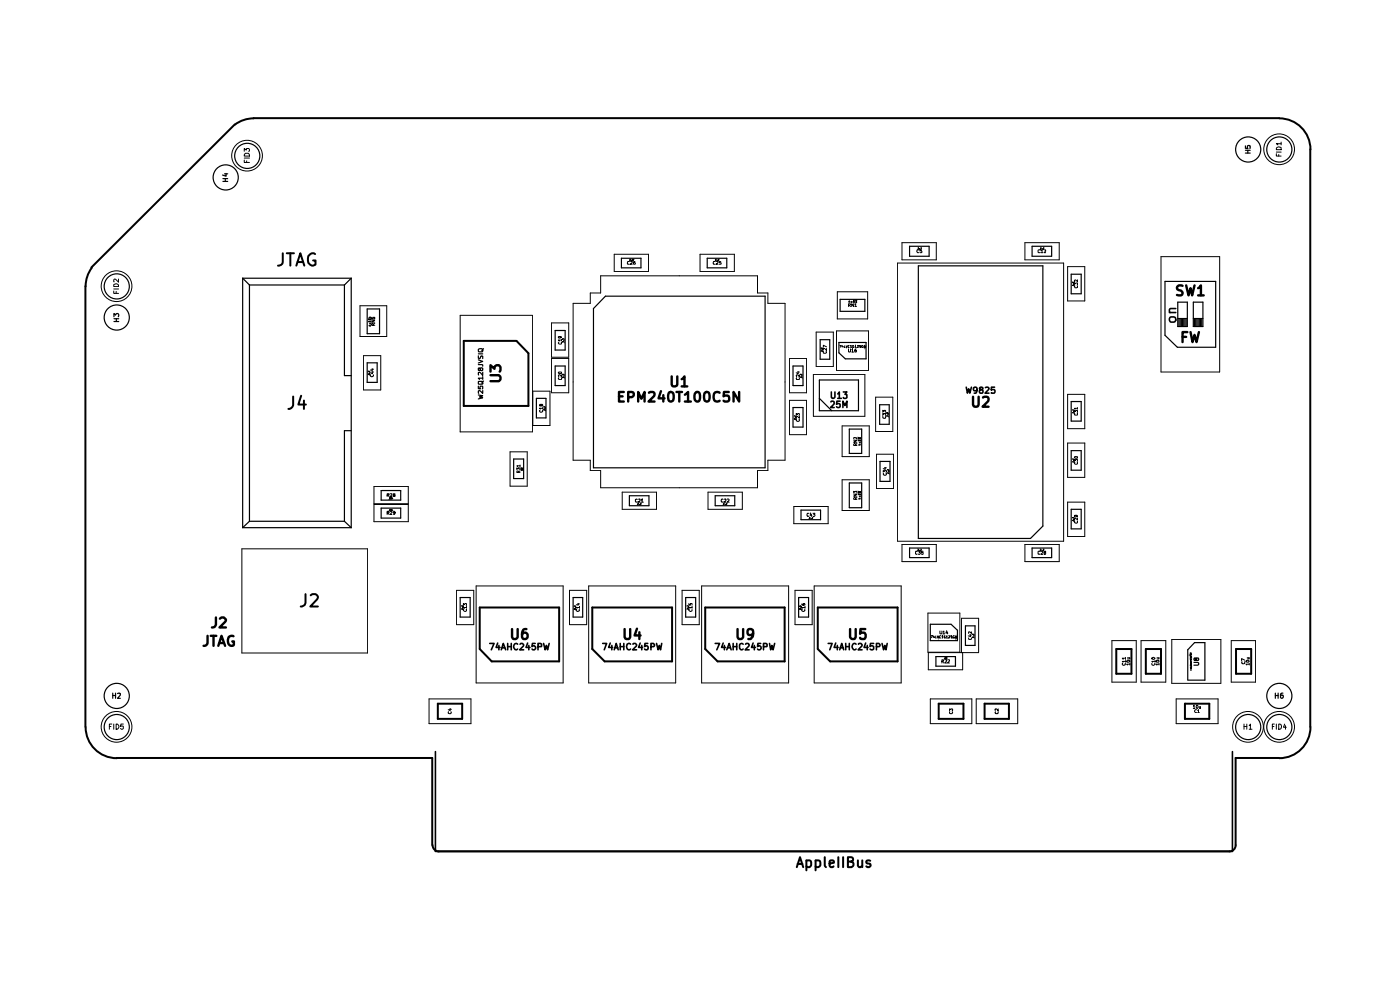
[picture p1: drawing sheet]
<svg xmlns="http://www.w3.org/2000/svg" width="297mm" height="210mm" viewBox="0 0 297 210" stroke-linecap="round" stroke-linejoin="round" font-family="sans-serif">
<g fill="none" stroke="#000" stroke-width=".42">
<path d="M49.8 26.4l-30.4 30.3M53.8 25.1h217.6a6.6 6.6 0 0 1 6.6 6.6M53.8 25.1l-1.2 .1-1.2 .3-1.6 .9M278 31.7v122.5M19.5 56.8l-.9 1.6-.3 1.1-.1 1.3-.1 93.4M60 53.7v1.9a.88 .88 0 0 1-1 .7M60.8 53.7h1.6M61.6 53.7v2.6M62.9 56.3l.8-2.6 .9 2.6M63.1 55.6h1.2M66.8 53.9l-.2-.2a1.18 1.18 0 0 0-1.3 1.5 1.02 1.02 0 0 0 1.5 1l.1-1h-.5M98.4 72.3h11.2l2.5 2.6v11.2h-13.7z"/>
<path d="M62.2 84.1v1.9a1.02 1.02 0 0 1-1 .7M63.9 83.9l-.6 1.9h1.6M64.5 85v1.7M64.8 126v1.9a1.02 1.02 0 0 1-1 .8M65.9 126.3l.4-.3h.6l.4 .3 .1 .5-1.6 1.9h1.6M101.8 128.9h16.8v11.4h-14.3l-2.5-2.6zM125.6 128.9h17v11.4h-14.3l-2.7-2.6zM149.6 128.9h16.9v11.4h-14.3l-2.6-2.6zM173.5 128.9h16.9v11.4h-14.3l-2.6-2.6zM236.8 137.7h3.2v5.2h-3.2zM243.1 137.7h3.2v5.2h-3.2zM262.2 137.7h3.2v5.2h-3.2z"/>
<path d="M18.2 154.2a6.6 6.6 0 0 0 6.6 6.6M92.9 149.3h5.1v3.2h-5.1zM199.1 149.3h5.3v3.2h-5.3zM208.9 149.3h5.1v3.2h-5.1zM251.4 149.3h5.1v3.2h-5.1zM278 154.2a6.5 6.5 0 0 1-6.6 6.6h-9.3v18.5a1.32 1.32 0 0 1-1.3 1.3M24.7 160.8h67v18.4M91.8 179.3a1.32 1.32 0 0 0 1.3 1.3M93.1 180.6h167.7M169 183.9l.7-2.1 .7 2.1M169.2 183.3h1M171.1 182.6h.8a1.02 1.02 0 0 1 .1 1.1l-.3 .2-.6-.1"/>
<path d="M171.1 182.5v2.1M173 182.6h.9a1.02 1.02 0 0 1 0 1.1l-.3 .2h-.4l-.2-.1M173 182.5v2.1M175 181.8v1.8l.2 .3M176 183.2l.9-.2-.1-.4-.6-.1-.2 .3 .1 1 .1 .1h.5l.1-.1M177.8 181.8v2.1M178.9 181.8v2.1M179.9 182.8h.7a.47 .47 0 0 0 .4-.5 .47 .47 0 0 0-.4-.5h-.7v2.1h.7a.6 .6 0 0 0 .3-1l-.3-.1M182 182.5l.1 1.3 .1 .1h.4l.3-.2M182.9 182.5v1.4M184.6 182.6a.52 .52 0 0 0-.8 .3l.1 .2 .7 .2 .1 .2-.3 .4-.6-.1"/>
</g>
<g fill="none" stroke="#000" stroke-width=".25">
<path d="M47.3 38.5h1M47.3 37.9h1M47.6 36.9h.7M47.8 37.9v.6M48 36.8v.6l-.8-.3M264.2 30.9v.6h.5l-.1-.6h.2h.4l-.1 .6M264.2 32.5h1M264.2 31.9h1M264.7 31.9v.6M51.5 59v52.9M51.5 59h23M51.5 59l1.4 1.5"/>
<path d="M74.5 59v52.9M74.5 59l-1.4 1.5M131.8 54.8h4.2v2h-4.2zM150 54.8h4.2v2h-4.2zM193 52.2h4.1v2.2h-4.1zM194.8 56.4h26.4v55.2l-2.6 2.6h-23.8zM218.9 52.2h4.2v2.2h-4.2zM227.2 58.2h2.2v4.1h-2.2zM247.1 59.7h10.8v14h-8.1l-2.7-2.6zM24.2 67.2v-.7l.3 .3 .1-.2 .4-.1 .2 .3-.1 .4M24.2 68.2h1M24.2 67.6h1"/>
<path d="M24.7 67.6v.6M52.9 60.5v50.1M52.9 60.5h20.2M73.1 60.5v19.2h1.4M77.9 65.5h2.6v5.3h-2.6zM77.9 77h2.1v4.1h-2.1zM101.5 77.3h.8l.1 .4M101.5 76.3l.9 .4-.9 .3M101.5 75.5v.5h.4l.1-.4 .2-.1 .2 .1v.5M101.5 74.1l.1-.1a.64 .64 0 0 1 .8 .1l-.1 .5h-.7zM101.5 75.1h.9M101.9 78.2l.2-.2 .3 .1v.4l-.2 .1-.3-.1-.1-.4h-.3v.4l.1 .1 .3-.2"/>
<path d="M102.4 79v.6l-.7-.6h-.2l.1 .5M102.4 79.9v.6M102.6 74l-.4 .5M117.8 77.6h2.1v4.2h-2.1zM117.8 70.1h2.1v4.2h-2.1zM128.4 62.8h33.9v36.4h-36.4v-33.8zM168.2 77.6h2.2v4.2h-2.2zM174 72.1h2v4.1h-2zM178 72.6h5.7v3.5h-4.4l-1.3-1.3zM178.2 63.5h5.3v2.5h-5.3zM249.9 67.6h2M249.9 64.1h2v5.2h-2z"/>
<path d="M250.1 67.6v1.7M250.4 67.6v1.7M250.6 67.6v1.7M250.9 67.6v1.7M251.1 67.6v1.7M251.4 67.6v1.7M251.6 67.6v1.7M253.2 67.6h2M253.2 64.1h2v5.2h-2zM253.4 67.6v1.7M253.7 67.6v1.7M253.9 67.6v1.7"/>
<path d="M254.2 67.6v1.7M254.4 67.6v1.7M254.7 67.6v1.7M254.9 67.6v1.7M74.5 91.4h-1.4v19.2M101.5 83.8l.9 .1-.7 .3 .7 .2-.9 .2M101.5 81.9v.5l.4 .1v-.6h.4v.6M101.5 81l.8-.1 .1 .5-.8 .1zM102.4 82.8v.6l-.7-.6-.2 .1 .1 .5M102.4 80.2h-.9l.2 .3M102.6 80.8l-.4 .5M109 97.4h2.1v4.1h-2.1z"/>
<path d="M113.8 84.5h2v4.1h-2zM168.2 86.4h2.2v4.2h-2.2zM173.8 80.6h8.3v6.5h-8.3zM173.8 84.5l2.6 2.6M180.2 91h2.6v5.2h-2.6zM186.6 85.9h2v4.1h-2zM186.7 97.9h2.1v4.2h-2.1zM227.2 85.2h2.2v4.1h-2.2zM227.2 95.6h2.2v4.1h-2.2zM51.5 111.9h23M52.9 110.6h20.2M52.9 110.6l-1.4 1.3"/>
<path d="M73.1 110.6l1.4 1.3M80.9 104.1h4.1v2h-4.1zM80.9 107.8h4.1v2.1h-4.1zM133.5 105.2h4.2v2.1h-4.2zM151.7 105.2h4.2v2.1h-4.2zM169.9 108.2h4.2v2h-4.2zM180.2 102.4h2.6v5.3h-2.6zM193 116.2h4.1v2.1h-4.1zM218.9 116.2h4.2v2.1h-4.2zM227.2 108h2.2v4.2h-2.2zM97.6 126.7h2.1v4.2h-2.1zM121.6 126.7h2v4.2h-2z"/>
<path d="M145.5 126.7h2.1v4.2h-2.1zM169.4 126.7h2.1v4.2h-2.1zM197.4 132.4h4.4l1.3 1.3v2.2h-5.7zM198.5 139.3h4.2v2h-4.2zM204.8 132.8h2v4.1h-2zM253.7 139.7l.1-.1h.4l.1 .1-.1 .4h-.4l-.1-.4-.3-.1v.5h.2l.1-.2M23.9 147.5h.6M23.9 147v1.1M24.5 147v1.1M24.9 147.1h.6v.3l-.6 .7h.6M252 144.2v-6.4l1.4-1.5h2.2v8h-3.6M253.3 140.5h.8l.2 .2-.2 .4h-.8"/>
<path d="M270.6 147v1.1M270.6 147.5h.5M271.1 147v1.1M272.2 147l-.5 .1v.2v.7l.1 .1 .4-.1v-.6h-.5v.2"/>
<circle cx="47.9" cy="37.6" r="2.67"/>
<circle cx="52.5" cy="33.1" r="2.67"/>
<circle cx="264.8" cy="31.7" r="2.67"/>
<circle cx="271.4" cy="31.7" r="2.67"/>
<circle cx="24.8" cy="60.8" r="2.67"/>
<circle cx="24.8" cy="67.4" r="2.67"/>
<circle cx="24.8" cy="154.2" r="2.67"/>
<circle cx="24.8" cy="147.6" r="2.67"/>
<circle cx="264.8" cy="154.2" r="2.67"/>
<circle cx="271.4" cy="147.6" r="2.67"/>
<circle cx="271.4" cy="154.2" r="2.67"/>
</g>
<g fill="none" stroke="#000" stroke-width=".51">
<path d="M104.1 79.6h1.7a.73 .73 0 0 1 0 1.3h-1.7M104.1 78.8v-1.3l.8 .7a.63 .63 0 0 1 .4-.7h.5l.3 .2a1.02 1.02 0 0 1-.1 1.1M142.5 79.8v1.7l.3 .5 .8-.2 .1-2M250.9 60.6h-1a.52 .52 0 0 0-.1 .8l.7 .2 .4 .6-.4 .5-.8-.1M250.9 71.5h.7M251.6 60.5l.5 2.2 .5-1.6 .3 1.6 .5-2.2M251.9 70.4h-1v2.2M252.6 70.4l.4 2.2 .4-1.6 .4 1.6 .5-2.2M254.2 61.1l.6-.6v2.2M254.2 62.7h1.2M131.3 84.1h.8M132.3 83.1h-1v2.1h1"/>
<path d="M133.3 84.2h.7a.56 .56 0 0 0 .5-.5 .56 .56 0 0 0-.5-.6h-.7v2.1M135.4 85.2v-2.1l.7 1.5 .6-1.5v2.1M137.7 83.3l.8-.2 .3 .2 .1 .4-1.3 1.5h1.3M140.2 83l-.5 1.5h1.3M140.7 83.8v1.4M141.9 83.3l.5-.2a.95 .95 0 0 1 .5 1.3l-.2 .6-.3 .2-.5-.2-.2-.6zM143.5 83.1h1.2M144.1 83.1v2.1M144.6 80.4l.6-.6v2.2M144.6 82h1.2M145.3 83.7l.7-.6v2.1M145.3 85.2h1.3"/>
<path d="M147.4 83.5l.3-.3 .4-.1a1.38 1.38 0 0 1 0 2.1h-.3a.95 .95 0 0 1-.5-1.3zM149.5 83.3l.4-.2 .4 .1 .2 .7-.1 1.1-.5 .2a.95 .95 0 0 1-.5-1.3zM152.7 83.3a.83 .83 0 0 0-1.1 0 .83 .83 0 0 0-.2 1l.1 .5a.77 .77 0 0 0 1.2 .2M154.6 83.1h-1l-.1 1 .3-.2 .7 .1 .2 .3-.1 .7-.3 .2h-.5l-.3-.2M156.8 83.1v2.1l-1.2-2.1v2.1M206.4 84.2v1.7a.62 .62 0 0 0 .6 .4 .62 .62 0 0 0 .6-.4v-1.7M208.5 84.3l.8-.1a.46 .46 0 0 1 .4 .6l-.1 .3-1.1 1.2h1.2M44 134.9v1.5a.71 .71 0 0 1-.8 .6M44.7 134.9h1.2M45.3 134.9v2.1M45.8 131v1.5a.71 .71 0 0 1-.8 .6M46.3 137l.7-2.1 .8 2.1"/>
<path d="M46.6 136.4h.9M46.7 131.2l.3-.2h.5l.4 .4v.3l-1.3 1.4h1.3M49.5 135a.87 .87 0 0 0-.9 .1 .87 .87 0 0 0-.3 1 .81 .81 0 0 0 .4 .8 .81 .81 0 0 0 .8 0l.1-.8h-.3M108.6 133.4v1.7l.4 .5 .6-.1 .2-.4v-1.7M111.7 133.4h-.4a.76 .76 0 0 0-.6 .9v.8l.2 .4 .6 .1 .3-.3 .1-.7-.2-.3-.6-.1-.4 .4M132.5 133.4v1.7l.2 .4 .2 .1 .6-.1 .2-.4v-1.7M135.1 133.4l-.5 1.4h1.3M135.6 134.1v1.5M156.5 133.4v1.7l.3 .5 .6-.1 .3-.4v-1.7M159.8 134.3l-.1 .2-.4 .2-.5-.1-.2-.3 .2-.8 .5-.1 .4 .2a1.42 1.42 0 0 1-.5 2h-.4M180.3 133.4v1.7l.5 .5 .6-.1 .1-.4v-1.7M183.6 133.4h-1.1v1.1l.3-.3 .7 .1 .1 .3-.1 .9-.7 .1-.3-.3"/>
</g>
<g fill="none" stroke="#000" stroke-width=".21">
<path d="M51.8 34v.5h1.1M51.8 32.1v-.6l.4 .3 .1-.3h.4l.2 .2v.3l-.2 .1M51.8 33.5h1.1M51.9 32.7l.2-.2h.6l.2 .6h-1.1zM52.3 34.1v.4M270.8 32.6v.5h1M270.8 32.3h1M270.9 31.3l.3-.1h.5l.1 .6h-1zM271.3 32.8v.3M271.8 30.5h-1l.3 .2M271.8 30.1v.6M25.1 59.2v.7l-.7-.7-.3 .2 .1 .4"/>
<path d="M130.3 53.9h7.3v3.7h-7.3zM133.5 55.5h-.3l-.1 .1v.4l.4 .1M133.6 55.1l.1-.1-.1 .3h.1M133.8 55.5h.3v.2l-.4 .4h.4M133.9 55.1v.2h.2v-.2M134.2 55.1l.1-.1 .1 .1-.2 .2h.2M134.7 55.5h-.2l-.1 .5h.4l-.1-.3-.3 .1M148.5 53.9h7.3v3.7h-7.3zM151.7 55.5h-.3l-.1 .1 .1 .5h.3M151.8 55.1l.1-.1-.1 .3h.1M152 55.5h.3v.2l-.4 .4h.4M152.1 55.1v.2h.2v-.2"/>
<path d="M152.4 55.1l.1-.1-.1 .3h.1M152.9 55.5h-.2l-.1 .2h.3l.1 .3-.4 .1M190.4 55.8h35.2v59h-35.2zM191.3 51.5h7.3v3.6h-7.3zM194.7 52.5h.2l-.2 .4h.2M194.9 53h-.2l-.2 .3 .2 .3h.2M195 52.6v.3l.1-.1M195.1 52.6v.3M195.3 52.5h.2l-.2 .4h.2M195.5 53h-.3v.3l.2-.1 .2 .3-.4 .1M217.4 51.5h7.3v3.6h-7.3zM220.6 53l-.4 .1v.4l.4 .1"/>
<path d="M220.7 52.5h.2l-.2 .4h.2M220.8 53.2l.3-.2v.6M220.8 53.6h.4M221 52.6v.3l.1-.1M221.1 52.6v.3M221.3 52.5h.1l-.1 .4h.1M221.5 53h.3v.3l-.3 .3h.3M226.5 56.6h3.6v7.2h-3.6zM227.9 59.8v.3l-.4-.3v.3M228.6 59.4v.4l-.5-.4-.2 .1 .1 .3M246.3 54.4h12.4v24.5h-12.4zM24.1 61.7v.5h1"/>
<path d="M24.1 60.4a.58 .58 0 0 1 .7-.2 .58 .58 0 0 1 .3 .6h-1zM24.1 61.3h1M24.6 61.8v.4M76.4 64.9h5.6v6.5h-5.6zM77.1 75.4h3.7v7.3h-3.7zM78.2 67.6h.5v.2l-.4 .1zM78.2 67.4h.5M78.3 79h.1v.2h-.1M78.4 69h.3M78.4 68.5l.3 .2M78.4 67.2l.1 .2 .2-.2M78.4 79.3v.2l-.1-.2-.2 .1 .1 .1"/>
<path d="M78.4 78.7v.2l-.2-.2v.2M78.5 68.9v.3l-.3-.2M78.7 79.5l-.1 .3a.32 .32 0 0 0 .4 .1 .32 .32 0 0 0 .2-.4M78.7 68.2h-.5l.2 .1M78.7 68.5l-.3 .2M78.7 68v.3M78.8 67.9h.7l-.7 .4h.7M78.8 67.3v.4h.4l-.1-.4h.4l-.1 .4M78.8 78.9h.4M78.8 78.3h.4M79 78.8v.4l-.4-.1M79 78.2v.4l-.4-.1"/>
<path d="M79.2 69v-.3h-.4v.3h.7M79.5 68.6l-.3 .2M97.6 66.9h15.3v24.7h-15.3zM117 76h3.7v7.3h-3.7zM117 68.5h3.7v7.3h-3.7zM118.5 79l.5-.1 .1 .3h-.5zM118.5 72.6v.2l.1 .2h.4v-.4M118.8 71.4l.1 .3h-.4v-.3h.5l.1 .2M119.1 79.5v.4l-.3-.4h-.3v.4M119.1 72.1h-.6l.2 .2M119.1 72v.3M119.5 79.7h.2l-.2 .1"/>
<path d="M119.5 72.2h.2l-.2 .1M119.7 80v.1l-.4-.1 .1 .1M119.7 79.4v.1l-.4-.1 .1 .1M119.7 72.4v.2l-.4-.2 .1 .2M119.7 71.8v.2l-.4-.2 .1 .2M121.6 64.3h3.6v-2.2h2.2v-3.6h33.3v3.6h2.2v2.2h3.6v33.3h-3.6v2.2h-2.2v3.7h-33.3v-3.7h-2.2v-2.2h-3.6zM167.5 76h3.6v7.3h-3.6zM169.2 78.9h.4M169.3 78.8v.4l-.4-.1M169.6 79.5v.4l-.3-.4h-.3v.4M169.9 79.7h.2l-.2 .1M170.1 80v.1l-.1-.1h-.2v.1"/>
<path d="M170.1 79.4v.1l-.1-.1h-.2v.1M172.6 79.4h10.9v8.9h-10.9zM173.1 70.4h3.7v7.3h-3.7zM174.3 74.1h.2l-.2 .1M174.5 74.4v.2l-.3-.2 .1 .2M174.5 73.8v.2l-.3-.2 .1 .2M174.7 74.5l.1 .4h.4l.1-.1v-.3M175.3 73.9v.4l-.4-.4h-.2v.4M175.3 73.6l-.6-.4v.5M177.5 70.2h6.7v8.4h-6.7zM177.6 61.9h6.5v5.8h-6.5zM178.1 73.3h.3l-.1 .4"/>
<path d="M178.7 73.2l-.1 .3h.3M178.9 73.5v.2M179.1 73.3v.4h.3M179.5 73.3l.1 .4 .2-.4M180 64.8h.3l.1-.3-.4-.1v.6M180 74l.1 .7 .3-.1v-.6M180.2 64.8l.2 .2M180.2 63.7l-.2 .4h.4M180.2 73.3h-.2l-.1 .2 .1 .2h.2M180.3 63.9v.3M180.4 73.4l.2-.1v.4M180.4 73.7h.3"/>
<path d="M180.6 63.9l.2 .3M180.7 74.2l.1-.2v.7M180.7 74.7h.4M180.8 63.9l-.2 .3M181 63.7h.2l-.1 .3h.1v.2h-.2M181.1 64.4v.6l-.4-.6v.6M181.1 73.3h-.2v.4h.2v-.2M181.4 64.6l.1-.2v.6M181.4 65h.3M181.4 63.7h.3l-.1 .3 .1 .1-.3 .1M181.4 73.4l.1-.1v.4M181.4 73.7h.3"/>
<path d="M181.6 74l-.2 .2v.5l.3-.1-.1-.3-.2 .1M181.8 73.3l.4 .1-.4 .3h.4M182.6 73.3h-.3v.2h.3v.2h-.3M183.1 73.3h-.3v.2v.2h.3l-.1-.2M183.3 73.3v.4l.1-.3 .2 .3 .1-.4M227.6 60.2h.3M227.8 60.2h.1l-.3 .1M227.9 60.5v.2l-.3-.2-.1 .2M227.9 60.5v-.5l.3 .2 .1-.2h.3l-.1 .5M228 60.6l-.1 .2 .2 .2h.5l-.1-.4M108.2 95.8h3.6v7.3h-3.6zM109.6 99.7v-.5l.3 .3 .1-.3h.2l.1 .2-.1 .3"/>
<path d="M110.3 98.8h-.7l.2 .2M110.3 99.9l-.3 .2M110.3 98.6v.4M110.5 99.8v-.2h.4l-.1 .2M110.5 99.4v-.1h.4l-.1 .1M113 83h3.7v7.3h-3.7zM114.6 87l-.1 .3a.32 .32 0 0 0 .4 .1 .32 .32 0 0 0 .2-.4M114.7 85.9l.1-.1h.3v.1v.2h-.3l-.2-.3-.1 .1v.2l.2-.1M115.1 86.6h-.6l.1 .2M115.1 86.4v.4M115.4 86.6h.3M115.6 86.6l.1 .1h-.3"/>
<path d="M115.7 86.8v.3l-.3-.3v.3M115.7 86.2v.3l-.3-.3v.2M118.5 80.1v.3l.1 .1 .5-.1-.1-.3M167.5 84.9h3.6v7.3h-3.6zM168.6 88.5h.3M168.8 88.5v.2h-.2M168.9 88.8v.2l-.4-.2v.2M168.9 88.2v.2l-.3-.2-.1 .2M168.9 88.1v-.4l.3 .3 .1-.3h.2v.4M169 89l-.1 .1a.38 .38 0 0 0 .3 .3 .38 .38 0 0 0 .4-.2l-.1-.2M169 80.1v.4h.5v-.4M169.6 88.3v.4l-.5-.4-.2 .2 .1 .2"/>
<path d="M178.6 90.3h5.8v6.6h-5.8zM181.1 93.4h.7l-.7 .4h.7M181.5 94.5v-.3l-.2-.1-.2 .4h.7M181.8 92.8v.3l-.4-.3-.3 .1 .1 .2M181.8 94.1l-.3 .2M182.1 93.6v-.3l.1 .2v-.2h.3v.3M182.1 93.2v-.4l.1 .2 .3-.2v.4M182.2 94.3h.4M182.2 93.8l.4 .2M182.4 94.2v.2h-.4M182.6 93.8l-.4 .2M185.8 84.2h3.6v7.3h-3.6z"/>
<path d="M185.9 96.4h3.7v7.2h-3.7zM187.3 88.3v.3l.2 .1 .4-.1v-.3M187.3 88.1v-.4l.2 .2v-.2h.4v.4M187.3 87.5v-.5l.2 .3 .1-.3h.2l.1 .5M187.6 99.2h.4M187.8 99.1v.5l-.4-.2M188.3 87.8h.1v.2h-.1M188.3 100h.3v.1h-.3M188.4 88.2v.2l-.3-.2 .1 .2M188.4 87.5v.3l-.1-.3-.2 .1 .1 .2M188.6 99.6v.3l-.2-.3h-.1v.2M226.5 83.7h3.6v7.2h-3.6z"/>
<path d="M226.5 94h3.6v7.3h-3.6zM227.6 97.7h.3M227.6 87.3h.3M227.8 97.7h.1h-.3M227.8 87.3h.1h-.3M227.9 97.9v.2l-.3-.2-.1 .2M227.9 97.3v.2l-.3-.2-.1 .2M227.9 87.5v.2l-.3-.2-.1 .2M227.9 86.9v.2l-.3-.2-.1 .2M227.9 97.9v-.4l.3 .2 .1-.2h.2v.4M227.9 96.9h.6l.1 .2-.5 .1zM227.9 87.5v-.5l.3 .3 .1-.3h.2v.5"/>
<path d="M228 98l-.1 .3 .2 .2 .5-.1-.1-.4M228 87.7v.4h.5v-.4M228.6 86.6h-.7l.2 .2M228.6 86.4v.4M51.3 116.4h26.7v22.1h-26.7zM79.3 103.2h7.3v3.7h-7.3zM79.3 107h7.3v3.7h-7.3zM82.1 105.1l.5-.1v-.3h-.5v.6M82.1 108.8h.4l.1-.3h-.5v.6M82.3 105.1l.3 .2M82.3 108.8l.3 .3M82.6 105.6l.2-.1v.2l-.2 .2h.2"/>
<path d="M82.6 108.1h.2l-.2 .2h.2M82.8 104.7h.3v.3l-.4 .3h.4M82.8 108.5h.3v.2l-.4 .4h.4M82.9 105.6l.2-.1-.2 .4h.2M82.9 108.1h.2l-.2 .2h.2M83.3 105.5v.4M83.3 108.1v.2M83.4 105.7v.2M83.4 108.2v.1M83.6 105l-.2-.2 .3-.1v.3l-.3 .1 .1 .2 .3-.1-.1-.2M83.8 108.7l-.1 .2h-.2l-.1-.3 .2-.1 .2 .1-.1 .5h-.2M110 100.2v-.2l-.3-.1-.1 .3h.7"/>
<path d="M132 104.4h7.3v3.6h-7.3zM135.2 105.9l-.2-.1-.2 .2 .1 .5 .3-.1M135.3 106.8l.1-.1-.1 .4h.1M135.5 105.9l.2-.1 .1 .4-.4 .3h.4M135.6 106.9v.2h.2v-.2M135.8 106.8l.2-.1-.2 .4h.2M136.1 106.1l.1-.3v.7M136.1 106.5h.4M150.2 104.4h7.3v3.6h-7.3zM153.4 105.9l-.2-.1-.2 .2 .1 .5 .3-.1M153.5 106.8l.1-.1-.1 .4h.1M153.7 105.9l.2-.1 .1 .4-.4 .3h.4"/>
<path d="M153.8 106.9v.2h.2v-.2M154.1 106.8l.1-.1-.1 .4h.1M154.3 105.9l.2-.1 .2 .2-.4 .5h.4M168.4 107.4h7.3v3.7h-7.3zM171.6 108.9h-.3l-.1 .2v.3l.2 .2 .2-.1M171.7 109.8h.1l-.1 .2h.1M172 108.8l-.1 .5h.3M172 109.9v.1h.2v-.1M172.1 109.1v.5M172.3 109.8h.1l-.1 .2h.1M172.5 108.9h.4l-.3 .2 .3 .1v.2l-.2 .2-.2-.1M178.6 101.8h5.8v6.5h-5.8z"/>
<path d="M181.1 104.8h.7l-.7 .4h.7M181.1 104.6v-.4l.3 .2v-.2h.4v.4M181.5 105.9v-.2l-.2-.2-.2 .4h.7M181.8 105.5l-.3 .3M182.1 105v-.2l.1 .1v-.1h.3v.2M182.1 104.6v-.3l.1 .1 .3-.1v.3M182.2 105.7h.4M182.2 105.2l.4 .3M182.4 105.6v.3l-.4-.1M182.6 105.2l-.4 .3M187.4 100.2v-.4l.2 .2 .1-.2h.3v.4M187.5 100.4l-.1 .1a.38 .38 0 0 0 .3 .3 .38 .38 0 0 0 .3-.1v-.3"/>
<path d="M188.6 100.3v.2l-.2-.2h-.1v.2M191.3 115.5h7.3v3.6h-7.3zM194.6 117h-.4v.5h.4M194.7 116.5h.2l-.2 .3h.2M194.8 116.9h.4l-.2 .3h.2v.2l-.1 .2-.3-.1M195 116.6v.2l.1-.2M195.3 116.5h.2l-.2 .3h.2M195.8 116.9h-.3v.4l.3-.1v.4l-.3-.1M217.4 115.5h7.3v3.6h-7.3zM220.6 117h-.4v.5h.4M220.7 116.5h.2l-.2 .3h.2M220.8 117h.4l-.4 .6h.4"/>
<path d="M221 116.6v.2l.1-.2M221.3 116.5h.1l-.1 .3h.1M221.6 117.2v-.3h.2v.3l-.3 .1 .1 .3 .2-.1-.1-.3M226.5 106.5h3.6v7.3h-3.6zM227.6 110.1h.3M227.8 110.1l.1 .1-.3 .1M227.9 110.4v.2l-.3-.2-.1 .1M227.9 109.8v.1l-.3-.1-.1 .1M228 110.6l-.1 .1a.38 .38 0 0 0 .3 .3 .38 .38 0 0 0 .4-.2l-.1-.2M228.3 109.3v.3h-.4l.1-.3h.4l.2 .1v.2M228.6 109.9v.4l-.5-.4-.2 .2 .1 .2M96.9 125.2h3.6v7.3h-3.6z"/>
<path d="M98 128.8h.3M98.2 128.8l.1 .2h-.3M98.3 129.1v.2l-.3-.2-.1 .2M98.3 128.5v.2l-.2-.2h-.2v.2M98.3 128.4v-.4l.3 .3v-.3h.3v.4M98.4 129.3l-.1 .2 .3 .2 .4-.2-.1-.2M99 128.9h-.7l.3 .1M99 128.6v.4M101 124.3h18.5v20.6h-18.5zM120.8 125.2h3.7v7.3h-3.7zM122 128.8h.1v.2h-.1M122.1 129.1v.2l-.1-.2-.2 .1 .1 .1"/>
<path d="M122.1 128.5v.2l-.1-.2-.2 .1 .1 .1M122.3 129.3v.2a.32 .32 0 0 0 .4 .2 .32 .32 0 0 0 .2-.4M122.5 128.1h.4M122.7 128v.4l-.4-.1M122.9 128.9h-.6l.1 .1M122.9 128.6v.4M124.9 124.3h18.4v20.6h-18.4zM144.7 125.2h3.6v7.3h-3.6zM145.8 128.8h.3M146 128.8l.1 .2h-.3M146.1 129.1v.2l-.3-.2v.2M146.1 128.5v.2l-.2-.2h-.1v.2"/>
<path d="M146.1 128v.4h.4v-.4h.3v.4M146.2 129.3l-.1 .2 .4 .2 .3-.2v-.2M146.8 128.9h-.7l.3 .1M146.8 128.6v.4M148.8 124.3h18.5v20.6h-18.5zM168.7 125.2h3.6v7.3h-3.6zM169.8 128.8h.2v.2h-.2M170 129.1v.2l-.2-.2-.2 .1 .1 .1M170 128.5v.2l-.2-.2-.2 .1 .1 .1M170.1 128.1l.2 .3h.4v-.4l-.3 .1v.3M170.2 129.3l-.1 .2a.32 .32 0 0 0 .4 .2 .32 .32 0 0 0 .2-.4M170.8 128.9h-.7l.2 .1"/>
<path d="M170.8 128.6v.4M172.7 124.3h18.5v20.6h-18.5zM196.9 130h6.7v8.3h-6.7zM197.5 134.8h.3l-.2 .5M198.1 134.8l-.1 .4h.2M198.2 135v.3M198.5 134.8v.5h.2M198.8 134.8l.2 .5 .1-.5M199.4 133.9l.1 .6 .3-.1v-.5M199.6 134.9l-.2-.1-.1 .2v.3h.3M199.8 135l.1-.2v.5M199.8 135.3h.2"/>
<path d="M200.1 134l.1-.1v.6M200.1 134.5h.3M200.4 139.5h.2l-.1 .2h.1v.1h-.2M200.4 140h.4v.2l-.4 .4h.4M200.5 134.9h-.2v.4h.2v-.1M200.7 135l.2-.2v.5M200.7 139.5h.2v.3h-.2M200.7 135.3h.3M200.8 133.8l-.1 .5h.4M201 134v.5M201.1 140h.3v.2l-.4 .4h.4M201.2 134.9h.3l-.3 .4h.3"/>
<path d="M202 134.8h-.3v.3h.3v.2h-.3M202.4 134.9l-.1-.1-.2 .2v.3h.4l-.1-.1M202.7 134.8v.5l.1-.3 .1 .3 .2-.5M204 138.4v-7.2h3.6v7.2h-10.7v3.7h7.3v-3.7M205.5 135.3l.1 .3h.4l.1-.3M205.7 134.7h.4M205.9 134.6v.4l-.5-.1M206.1 134v.4l-.4-.4h-.2v.4M206.5 134.8h.1l-.1 .1M206.6 135.1v.2l-.2-.2v.2M206.6 134.5v.2l-.3-.2 .1 .2M235.9 135.9h5.1v8.8h-5.1z"/>
<path d="M238.8 139.6h-.7l.2 .3M238.8 139.4v.5M239.2 139.5h.5M239.6 139.5v.3h-.4M242.1 135.9h5.2v8.8h-5.2zM244.3 139.5l.5-.1a.22 .22 0 0 1 .2 .3 .22 .22 0 0 1-.2 .2l-.5-.1zM245.5 139.5h.4v.3h-.4M248.6 135.6h10.4v9.4h-10.4zM252.5 140v-.2h.3v.2M252.5 139.7v-.2h.3v.2M252.7 138.6l-.2-.1v.1h.3M252.8 139.2v.2l-.2-.2-.1 .1"/>
<path d="M252.8 138.8h-.3l.2 .1-.2 .1h.3M252.8 138.5l-.1 .1M261.2 135.9h5.2v8.8h-5.2zM264.6 139.5h.4M264.9 139.5l.1 .3h-.4M23.2 154.1h.3M23.7 153.6h-.5v1.1M24.1 153.6v1.1M24.6 153.6h.3l.3 .4-.1 .4-.2 .3h-.3zM26.2 153.6h-.5l-.1 .5 .5-.1 .1 .5-.2 .2-.4-.2M91 148.3h8.9v5.2h-8.9zM95.2 151l-.1 .3 .2 .1 .4-.1v-.3"/>
<path d="M95.3 150.5h.5M95.5 150.3v.4l-.4-.2M197.4 148.3h8.8v5.2h-8.8zM199.8 140.3h.3l.1-.3h-.4v.6M200 140.3l.2 .3M201.4 150.8v-.4l.3 .1 .1-.1h.2v.4M201.5 151l-.1 .3 .2 .1 .4-.1v-.3M207.1 148.3h8.8v5.2h-8.8zM211.2 151l-.1 .1 .1 .3 .6-.1v-.3M211.8 150.4v.4l-.4-.4-.3 .1 .1 .2M238.2 140.7l-.1 .3a.32 .32 0 0 0 .4 .1 .32 .32 0 0 0 .2-.4M238.8 140.3h-.7l.2 .2"/>
<path d="M238.8 140.1v.4M239 140.2l.6-.1 .1 .2-.2 .2h-.4zM239.7 140.9h-.7l.2 .2M239.7 140.7v.4M244.3 140.7v.3l.3 .1 .4-.2-.1-.2M245 140.3h-.7l.2 .2M245 140.1v.4M245.3 140.1h.6v.3l-.5 .1-.2-.2zM245.9 140.9h-.7l.3 .2M245.9 140.7v.4M249.5 148.3h8.9v5.2h-8.9zM252.5 141.7v.2h.3v-.2"/>
<path d="M252.5 141.4l.3 .2v-.2h-.2l.1 .2M252.5 140.8h.3v.1h-.3zM252.5 140.5l.3 .1v-.2h-.2l.1 .2M252.5 142l.3 .2M252.7 140.3l-.2-.2v.2h.3M252.8 141.1v.2l-.3-.2v.2M252.8 142l-.3 .2M253.2 149.8l.1-.2v.7M253.2 150.3h.3M253.8 150.5h-.2l-.2 .3 .2 .3h.2M253.8 149.6a.34 .34 0 0 1 .4 .3 .34 .34 0 0 1-.3 .4l-.2-.3zM254.1 150.7l.2-.2v.6"/>
<path d="M254.1 151.1h.3M254.4 149.9v.3h.3M254.7 149.9v.4M263.5 140.4l-.1 .2 .2 .2 .5-.1-.1-.3M263.9 153.6v1.1M263.9 154.1h.6M264.1 140l-.7-.3v.5M264.4 140.1h.5l.1 .3-.5 .1-.2-.2zM264.5 153.6v1.1M265 153.9l.3-.3v1.1M265 140.9h-.7l.2 .2M265 154.7h.6"/>
<path d="M265 140.7v.4M269.9 154.1h.4M270.3 153.6h-.4v1.1M270.8 153.6v1.1M271.3 153.6a.55 .55 0 0 1 .6 .5 .55 .55 0 0 1-.6 .6zM272.5 153.6l-.2 .7h.6M272.7 153.9v.8"/>
<circle cx="52.4" cy="33" r="3.3"/>
<circle cx="271.4" cy="31.7" r="3.3"/>
<circle cx="24.7" cy="60.7" r="3.3"/>
<circle cx="24.7" cy="154.2" r="3.3"/>
<circle cx="264.8" cy="154.2" r="3.3"/>
<circle cx="271.4" cy="154.2" r="3.3"/>
</g>
<g fill="none" stroke="#000" stroke-width=".34">
<path d="M248.1 66.3h1.3M248.2 67.4v-.1a1.02 1.02 0 0 1 1.1 .1l.1 .5-.1 .3-.9 .1a.65 .65 0 0 1-.2-.9zM249.4 65.4l-1.2 .1-.1 .5 .1 .3M176.3 85.3l.1-.2 .5 .1 .1 .5-.8 .7h.8M176.4 83.1v1.1l.2 .3h.3l.2-.3v-1.1M177.7 83.6l.4-.5v1.4M177.7 84.5h.8M178.2 85.1h-.7v.7l.2-.2 .4 .1 .1 .6-.2 .1-.5-.1M178.8 86.4v-1.3l.4 .9 .5-.9v1.3M178.9 83.1h.8l-.5 .6h.5v.6l-.3 .2h-.3l-.2-.2M205 82.1l.2 1.3 .3-.9 .2 .9 .4-1.3M207.3 82.6l-.1 .3h-.5l-.2-.3 .1-.4 .4-.1 .3 .3-.2 .9-.4 .1"/>
<path d="M208 82.6l-.2-.2 .1-.2h.6v.4h-.5l-.2 .3 .1 .5h.5l.1-.3v-.2l-.2-.3M209 82.2l.6-.1 .2 .4-.8 .9h.8M211 82.1h-.7v.6l.6-.1 .2 .3-.2 .5-.6-.1M103.9 136.5h.9l-.6 1.3M105.6 136.4l-.4 .9h.9M105.8 136.9v.9M106.3 137.8l.5-1.3 .5 1.3M106.5 137.4h.6M107.7 137.2h.8M107.7 136.5v1.3M108.5 136.5v1.3M109.8 136.7a.58 .58 0 0 0-.8 .1 .58 .58 0 0 0 .1 .8l.4 .2 .3-.1"/>
<path d="M110.3 136.7l.2-.2h.3l.3 .4-.9 .9h.9M111.9 136.4l-.3 .9h.8M112.2 136.9v.9M113.5 136.5h-.6v.7l.1-.2h.4l.2 .2v.4l-.2 .2h-.4l-.1-.1M114.1 137.2h.7l.1-.5-.3-.2h-.5v1.3M115.3 136.5l.4 1.3 .2-.9 .3 .9 .3-1.3M127.8 136.5h.9l-.5 1.3M129.5 136.4l-.4 .9h.9M129.8 136.9v.9M130.3 137.8l.4-1.3 .5 1.3M130.4 137.4h.7M131.6 137.2h.7"/>
<path d="M131.6 136.5v1.3M132.3 136.5v1.3M133.8 136.7l-.4-.2a.66 .66 0 0 0-.5 .8 .66 .66 0 0 0 .8 .5l.1-.1M134.3 136.7l.2-.2h.3l.2 .4-.8 .9h.8M135.8 136.4l-.3 .9h.8M136.1 136.9v.9M137.4 136.5h-.6l-.1 .7 .3-.2 .4 .1v.7h-.4l-.3-.1M138.1 137.2h.6l.2-.5-.3-.2h-.5v1.3M139.3 136.5l.3 1.3 .3-.9 .2 .9 .3-1.3M151.7 136.5h1l-.6 1.3M153.4 136.4l-.3 .9h.8M153.7 136.9v.9"/>
<path d="M154.2 137.8l.5-1.3 .4 1.3M154.3 137.4h.6M155.5 137.2h.8M155.5 136.5v1.3M156.3 136.5v1.3M157.7 136.7l-.4-.2-.4 .3v.7l.2 .3h.3l.3-.1M158.2 136.7l.1-.2h.4l.2 .4-.8 .9h.8M159.8 136.4l-.4 .9h.9M160 136.9v.9M161.4 136.5h-.6l-.1 .7 .2-.2h.3l.3 .2v.4l-.3 .2h-.3l-.2-.1M162 137.2h.6l.1-.5-.2-.2h-.5v1.3M163.2 136.5l.3 1.3 .2-.9 .3 .9 .3-1.3"/>
<path d="M175.7 136.5h.8l-.5 1.3M177.3 136.4l-.3 .9h.8M177.6 136.9v.9M178.1 137.8l.5-1.3 .4 1.3M178.2 137.4h.7M179.4 136.5v1.3M179.4 137.2h.8M180.2 136.5v1.3M181.6 136.7a.58 .58 0 0 0-.8 .1 .58 .58 0 0 0 .1 .8 .37 .37 0 0 0 .3 .3 .37 .37 0 0 0 .4-.2M182.1 136.7l.2-.2h.3l.3 .4-.9 .9h.9M183.6 136.4l-.3 .9h.9M184 136.9v.9"/>
<path d="M185.3 136.5h-.6l-.1 .7 .2-.2 .5 .1v.6l-.2 .1-.5-.1M185.9 137.2h.6l.2-.5-.3-.2h-.5v1.3M187.1 136.5l.4 1.3 .2-.9 .3 .9 .2-1.3M92.4 159.4v21.2h169.1v-21.2"/>
</g>
</svg>
